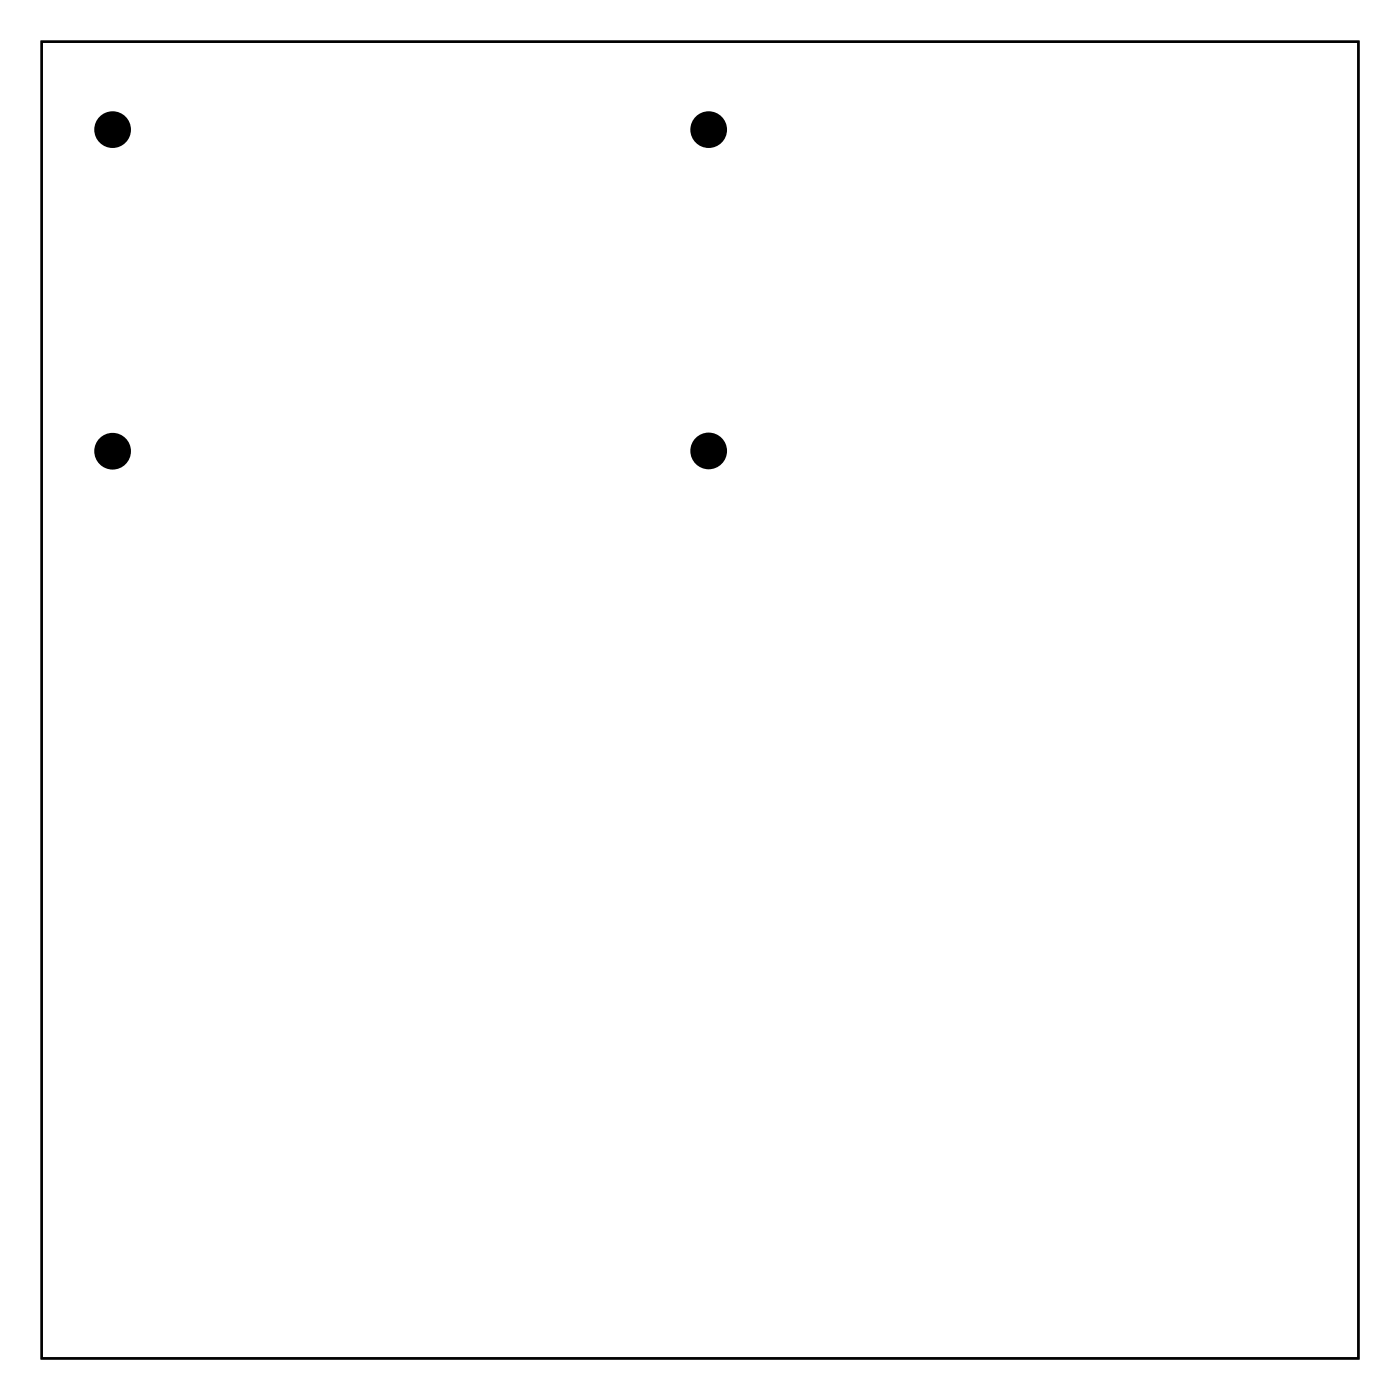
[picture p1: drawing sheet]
<svg xmlns="http://www.w3.org/2000/svg" width="122mm" height="122mm" viewBox="0 0 122 122" stroke-linecap="round" stroke-linejoin="round" font-family="sans-serif">
<path d="M3.6 3.6h114.8v114.8h-114.8z" fill="none" stroke="#000" stroke-width=".2"/>
<path d="M3.6 3.6h114.8v114.8h-114.8zM3.6 3.6v114.8h114.8v-114.8z" fill="#000"/>
<circle cx="105.5" cy="54.2" r=".7" fill="#fff"/>
<circle cx="105.5" cy="54.2" r=".7" fill="none" stroke="#fff" stroke-width=".76" stroke-linecap="butt"/>
<circle cx="115.6" cy="54.2" r=".7" fill="#fff"/>
<circle cx="115.6" cy="54.2" r=".7" fill="none" stroke="#fff" stroke-width=".76" stroke-linecap="butt"/>
<circle cx="105.5" cy="36.4" r=".7" fill="#fff"/>
<circle cx="105.5" cy="36.4" r=".7" fill="none" stroke="#fff" stroke-width=".76" stroke-linecap="butt"/>
<circle cx="115.6" cy="36.4" r=".7" fill="#fff"/>
<circle cx="115.6" cy="36.4" r=".7" fill="none" stroke="#fff" stroke-width=".76" stroke-linecap="butt"/>
<circle cx="105.5" cy="33.9" r=".7" fill="#fff"/>
<circle cx="105.5" cy="33.9" r=".7" fill="none" stroke="#fff" stroke-width=".76" stroke-linecap="butt"/>
<circle cx="115.6" cy="33.9" r=".7" fill="#fff"/>
<circle cx="115.6" cy="33.9" r=".7" fill="none" stroke="#fff" stroke-width=".76" stroke-linecap="butt"/>
<circle cx="105.5" cy="49.1" r=".7" fill="#fff"/>
<circle cx="105.5" cy="49.1" r=".7" fill="none" stroke="#fff" stroke-width=".76" stroke-linecap="butt"/>
<circle cx="115.6" cy="49.1" r=".7" fill="#fff"/>
<circle cx="115.6" cy="49.1" r=".7" fill="none" stroke="#fff" stroke-width=".76" stroke-linecap="butt"/>
<circle cx="108" cy="103.8" r=".75" fill="#fff"/>
<circle cx="108" cy="103.8" r=".75" fill="none" stroke="#fff" stroke-width=".75" stroke-linecap="butt"/>
<path d="M106.3 103.1l.3-.2 .4-.1h2a1 1 0 0 1 1 1 1 1 0 0 1-1 1h-2a1 1 0 0 1-.9-.6 1 1 0 0 1 .2-1.1zM107.5 103.8a.5 .5 0 0 0 1 0 .5 .5 0 0 0-1 0z" fill="#fff"/>
<g fill="none" stroke="#fff" stroke-width=".25">
<path d="M106.3 103.1l.3-.2 .4-.1h2a1 1 0 0 1 1 1 1 1 0 0 1-1 1h-2a1 1 0 0 1-.9-.6 1 1 0 0 1 .2-1.1z"/>
<circle cx="108" cy="103.8" r=".5"/>
</g>
<circle cx="108" cy="110.1" r=".75" fill="#fff"/>
<circle cx="108" cy="110.1" r=".75" fill="none" stroke="#fff" stroke-width=".75" stroke-linecap="butt"/>
<path d="M106.3 109.4l.3-.2 .4-.1h2a1 1 0 0 1 1 1 1 1 0 0 1-1 1h-2a1 1 0 0 1-.9-.6 1 1 0 0 1 .2-1.1zM107.5 110.1a.5 .5 0 0 0 1 0 .5 .5 0 0 0-1 0z" fill="#fff"/>
<g fill="none" stroke="#fff" stroke-width=".25">
<path d="M106.3 109.4l.3-.2 .4-.1h2a1 1 0 0 1 1 1 1 1 0 0 1-1 1h-2a1 1 0 0 1-.9-.6 1 1 0 0 1 .2-1.1z"/>
<circle cx="108" cy="110.1" r=".5"/>
</g>
<circle cx="113" cy="106.8" r=".75" fill="#fff"/>
<circle cx="113" cy="106.8" r=".75" fill="none" stroke="#fff" stroke-width=".75" stroke-linecap="butt"/>
<path d="M112.3 105.1a1 1 0 0 1 1.1-.2 1 1 0 0 1 .6 .9v2a1 1 0 0 1-1 1 1 1 0 0 1-1-1v-2l.1-.4zM112.5 106.8a.5 .5 0 0 0 1 0 .5 .5 0 0 0-1 0z" fill="#fff"/>
<g fill="none" stroke="#fff" stroke-width=".25">
<path d="M112.3 105.1a1 1 0 0 1 1.1-.2 1 1 0 0 1 .6 .9v2a1 1 0 0 1-1 1 1 1 0 0 1-1-1v-2l.1-.4z"/>
<circle cx="113" cy="106.8" r=".5"/>
</g>
<circle cx="113.1" cy="89.8" r=".35" fill="#fff"/>
<circle cx="113.1" cy="89.8" r=".35" fill="none" stroke="#fff" stroke-width=".55"/>
<circle cx="105.5" cy="23.7" r=".35" fill="#fff"/>
<circle cx="105.5" cy="23.7" r=".35" fill="none" stroke="#fff" stroke-width=".55"/>
<circle cx="102.9" cy="64.4" r=".35" fill="#fff"/>
<circle cx="102.9" cy="64.4" r=".35" fill="none" stroke="#fff" stroke-width=".55"/>
<circle cx="90.2" cy="59.3" r=".35" fill="#fff"/>
<circle cx="90.2" cy="59.3" r=".35" fill="none" stroke="#fff" stroke-width=".55"/>
<circle cx="110.5" cy="66.9" r=".35" fill="#fff"/>
<circle cx="110.5" cy="66.9" r=".35" fill="none" stroke="#fff" stroke-width=".55"/>
<circle cx="21.6" cy="28.8" r=".35" fill="#fff"/>
<circle cx="21.6" cy="28.8" r=".35" fill="none" stroke="#fff" stroke-width=".55"/>
<circle cx="90.2" cy="46.6" r=".35" fill="#fff"/>
<circle cx="90.2" cy="46.6" r=".35" fill="none" stroke="#fff" stroke-width=".55"/>
<circle cx="90.2" cy="51.7" r=".35" fill="#fff"/>
<circle cx="90.2" cy="51.7" r=".35" fill="none" stroke="#fff" stroke-width=".55"/>
<circle cx="115.6" cy="5.9" r="1.1" fill="#fff"/>
<circle cx="115.6" cy="5.9" r="1.1" fill="none" stroke="#fff" stroke-width=".25"/>
<circle cx="6.4" cy="5.9" r="1.1" fill="#fff"/>
<circle cx="6.4" cy="5.9" r="1.1" fill="none" stroke="#fff" stroke-width=".25"/>
<circle cx="6.4" cy="115.1" r="1.1" fill="#fff"/>
<circle cx="6.4" cy="115.1" r="1.1" fill="none" stroke="#fff" stroke-width=".25"/>
<circle cx="115.6" cy="115.1" r="1.1" fill="#fff"/>
<circle cx="115.6" cy="115.1" r="1.1" fill="none" stroke="#fff" stroke-width=".25"/>
<circle cx="14" cy="105" r=".7" fill="#fff"/>
<circle cx="14" cy="105" r=".7" fill="none" stroke="#fff" stroke-width=".76" stroke-linecap="butt"/>
<circle cx="7.5" cy="105" r=".7" fill="#fff"/>
<circle cx="7.5" cy="105" r=".7" fill="none" stroke="#fff" stroke-width=".76" stroke-linecap="butt"/>
<circle cx="14" cy="100.5" r=".7" fill="#fff"/>
<circle cx="14" cy="100.5" r=".7" fill="none" stroke="#fff" stroke-width=".76" stroke-linecap="butt"/>
<circle cx="7.5" cy="100.5" r=".7" fill="#fff"/>
<circle cx="7.5" cy="100.5" r=".7" fill="none" stroke="#fff" stroke-width=".76" stroke-linecap="butt"/>
<circle cx="14" cy="94.8" r=".7" fill="#fff"/>
<circle cx="14" cy="94.8" r=".7" fill="none" stroke="#fff" stroke-width=".76" stroke-linecap="butt"/>
<circle cx="7.5" cy="94.8" r=".7" fill="#fff"/>
<circle cx="7.5" cy="94.8" r=".7" fill="none" stroke="#fff" stroke-width=".76" stroke-linecap="butt"/>
<circle cx="14" cy="90.3" r=".7" fill="#fff"/>
<circle cx="14" cy="90.3" r=".7" fill="none" stroke="#fff" stroke-width=".76" stroke-linecap="butt"/>
<circle cx="7.5" cy="90.3" r=".7" fill="#fff"/>
<circle cx="7.5" cy="90.3" r=".7" fill="none" stroke="#fff" stroke-width=".76" stroke-linecap="butt"/>
<circle cx="14" cy="84.7" r=".7" fill="#fff"/>
<circle cx="14" cy="84.7" r=".7" fill="none" stroke="#fff" stroke-width=".76" stroke-linecap="butt"/>
<circle cx="7.5" cy="84.7" r=".7" fill="#fff"/>
<circle cx="7.5" cy="84.7" r=".7" fill="none" stroke="#fff" stroke-width=".76" stroke-linecap="butt"/>
<circle cx="14" cy="80.2" r=".7" fill="#fff"/>
<circle cx="14" cy="80.2" r=".7" fill="none" stroke="#fff" stroke-width=".76" stroke-linecap="butt"/>
<circle cx="7.5" cy="80.2" r=".7" fill="#fff"/>
<circle cx="7.5" cy="80.2" r=".7" fill="none" stroke="#fff" stroke-width=".76" stroke-linecap="butt"/>
<circle cx="14" cy="74.5" r=".7" fill="#fff"/>
<circle cx="14" cy="74.5" r=".7" fill="none" stroke="#fff" stroke-width=".76" stroke-linecap="butt"/>
<circle cx="7.5" cy="74.5" r=".7" fill="#fff"/>
<circle cx="7.5" cy="74.5" r=".7" fill="none" stroke="#fff" stroke-width=".76" stroke-linecap="butt"/>
<circle cx="14" cy="70" r=".7" fill="#fff"/>
<circle cx="14" cy="70" r=".7" fill="none" stroke="#fff" stroke-width=".76" stroke-linecap="butt"/>
<circle cx="7.5" cy="70" r=".7" fill="#fff"/>
<circle cx="7.5" cy="70" r=".7" fill="none" stroke="#fff" stroke-width=".76" stroke-linecap="butt"/>
<circle cx="14" cy="64.4" r=".7" fill="#fff"/>
<circle cx="14" cy="64.4" r=".7" fill="none" stroke="#fff" stroke-width=".76" stroke-linecap="butt"/>
<circle cx="7.5" cy="64.4" r=".7" fill="#fff"/>
<circle cx="7.5" cy="64.4" r=".7" fill="none" stroke="#fff" stroke-width=".76" stroke-linecap="butt"/>
<circle cx="14" cy="59.9" r=".7" fill="#fff"/>
<circle cx="14" cy="59.9" r=".7" fill="none" stroke="#fff" stroke-width=".76" stroke-linecap="butt"/>
<circle cx="7.5" cy="59.9" r=".7" fill="#fff"/>
<circle cx="7.5" cy="59.9" r=".7" fill="none" stroke="#fff" stroke-width=".76" stroke-linecap="butt"/>
<circle cx="14" cy="54.2" r=".7" fill="#fff"/>
<circle cx="14" cy="54.2" r=".7" fill="none" stroke="#fff" stroke-width=".76" stroke-linecap="butt"/>
<circle cx="7.5" cy="54.2" r=".7" fill="#fff"/>
<circle cx="7.5" cy="54.2" r=".7" fill="none" stroke="#fff" stroke-width=".76" stroke-linecap="butt"/>
<circle cx="14" cy="49.7" r=".7" fill="#fff"/>
<circle cx="14" cy="49.7" r=".7" fill="none" stroke="#fff" stroke-width=".76" stroke-linecap="butt"/>
<circle cx="7.5" cy="49.7" r=".7" fill="#fff"/>
<circle cx="7.5" cy="49.7" r=".7" fill="none" stroke="#fff" stroke-width=".76" stroke-linecap="butt"/>
<circle cx="24.2" cy="105" r=".7" fill="#fff"/>
<circle cx="24.2" cy="105" r=".7" fill="none" stroke="#fff" stroke-width=".76" stroke-linecap="butt"/>
<circle cx="17.7" cy="105" r=".7" fill="#fff"/>
<circle cx="17.7" cy="105" r=".7" fill="none" stroke="#fff" stroke-width=".76" stroke-linecap="butt"/>
<circle cx="24.2" cy="100.5" r=".7" fill="#fff"/>
<circle cx="24.2" cy="100.5" r=".7" fill="none" stroke="#fff" stroke-width=".76" stroke-linecap="butt"/>
<circle cx="17.7" cy="100.5" r=".7" fill="#fff"/>
<circle cx="17.7" cy="100.5" r=".7" fill="none" stroke="#fff" stroke-width=".76" stroke-linecap="butt"/>
<circle cx="24.2" cy="94.8" r=".7" fill="#fff"/>
<circle cx="24.2" cy="94.8" r=".7" fill="none" stroke="#fff" stroke-width=".76" stroke-linecap="butt"/>
<circle cx="17.7" cy="94.8" r=".7" fill="#fff"/>
<circle cx="17.7" cy="94.8" r=".7" fill="none" stroke="#fff" stroke-width=".76" stroke-linecap="butt"/>
<circle cx="24.2" cy="90.3" r=".7" fill="#fff"/>
<circle cx="24.2" cy="90.3" r=".7" fill="none" stroke="#fff" stroke-width=".76" stroke-linecap="butt"/>
<circle cx="17.7" cy="90.3" r=".7" fill="#fff"/>
<circle cx="17.7" cy="90.3" r=".7" fill="none" stroke="#fff" stroke-width=".76" stroke-linecap="butt"/>
<circle cx="24.2" cy="84.7" r=".7" fill="#fff"/>
<circle cx="24.2" cy="84.7" r=".7" fill="none" stroke="#fff" stroke-width=".76" stroke-linecap="butt"/>
<circle cx="17.7" cy="84.7" r=".7" fill="#fff"/>
<circle cx="17.7" cy="84.7" r=".7" fill="none" stroke="#fff" stroke-width=".76" stroke-linecap="butt"/>
<circle cx="24.2" cy="80.2" r=".7" fill="#fff"/>
<circle cx="24.2" cy="80.2" r=".7" fill="none" stroke="#fff" stroke-width=".76" stroke-linecap="butt"/>
<circle cx="17.7" cy="80.2" r=".7" fill="#fff"/>
<circle cx="17.7" cy="80.2" r=".7" fill="none" stroke="#fff" stroke-width=".76" stroke-linecap="butt"/>
<circle cx="24.2" cy="74.5" r=".7" fill="#fff"/>
<circle cx="24.2" cy="74.5" r=".7" fill="none" stroke="#fff" stroke-width=".76" stroke-linecap="butt"/>
<circle cx="17.7" cy="74.5" r=".7" fill="#fff"/>
<circle cx="17.7" cy="74.5" r=".7" fill="none" stroke="#fff" stroke-width=".76" stroke-linecap="butt"/>
<circle cx="24.2" cy="70" r=".7" fill="#fff"/>
<circle cx="24.2" cy="70" r=".7" fill="none" stroke="#fff" stroke-width=".76" stroke-linecap="butt"/>
<circle cx="17.7" cy="70" r=".7" fill="#fff"/>
<circle cx="17.7" cy="70" r=".7" fill="none" stroke="#fff" stroke-width=".76" stroke-linecap="butt"/>
<circle cx="24.2" cy="64.4" r=".7" fill="#fff"/>
<circle cx="24.2" cy="64.4" r=".7" fill="none" stroke="#fff" stroke-width=".76" stroke-linecap="butt"/>
<circle cx="17.7" cy="64.4" r=".7" fill="#fff"/>
<circle cx="17.7" cy="64.4" r=".7" fill="none" stroke="#fff" stroke-width=".76" stroke-linecap="butt"/>
<circle cx="24.2" cy="59.9" r=".7" fill="#fff"/>
<circle cx="24.2" cy="59.9" r=".7" fill="none" stroke="#fff" stroke-width=".76" stroke-linecap="butt"/>
<circle cx="17.7" cy="59.9" r=".7" fill="#fff"/>
<circle cx="17.7" cy="59.9" r=".7" fill="none" stroke="#fff" stroke-width=".76" stroke-linecap="butt"/>
<circle cx="24.2" cy="54.2" r=".7" fill="#fff"/>
<circle cx="24.2" cy="54.2" r=".7" fill="none" stroke="#fff" stroke-width=".76" stroke-linecap="butt"/>
<circle cx="17.7" cy="54.2" r=".7" fill="#fff"/>
<circle cx="17.7" cy="54.2" r=".7" fill="none" stroke="#fff" stroke-width=".76" stroke-linecap="butt"/>
<circle cx="24.2" cy="49.7" r=".7" fill="#fff"/>
<circle cx="24.2" cy="49.7" r=".7" fill="none" stroke="#fff" stroke-width=".76" stroke-linecap="butt"/>
<circle cx="17.7" cy="49.7" r=".7" fill="#fff"/>
<circle cx="17.7" cy="49.7" r=".7" fill="none" stroke="#fff" stroke-width=".76" stroke-linecap="butt"/>
<circle cx="34.3" cy="105" r=".7" fill="#fff"/>
<circle cx="34.3" cy="105" r=".7" fill="none" stroke="#fff" stroke-width=".76" stroke-linecap="butt"/>
<circle cx="27.8" cy="105" r=".7" fill="#fff"/>
<circle cx="27.8" cy="105" r=".7" fill="none" stroke="#fff" stroke-width=".76" stroke-linecap="butt"/>
<circle cx="34.3" cy="100.5" r=".7" fill="#fff"/>
<circle cx="34.3" cy="100.5" r=".7" fill="none" stroke="#fff" stroke-width=".76" stroke-linecap="butt"/>
<circle cx="27.8" cy="100.5" r=".7" fill="#fff"/>
<circle cx="27.8" cy="100.5" r=".7" fill="none" stroke="#fff" stroke-width=".76" stroke-linecap="butt"/>
<circle cx="34.3" cy="94.8" r=".7" fill="#fff"/>
<circle cx="34.3" cy="94.8" r=".7" fill="none" stroke="#fff" stroke-width=".76" stroke-linecap="butt"/>
<circle cx="27.8" cy="94.8" r=".7" fill="#fff"/>
<circle cx="27.8" cy="94.8" r=".7" fill="none" stroke="#fff" stroke-width=".76" stroke-linecap="butt"/>
<circle cx="34.3" cy="90.3" r=".7" fill="#fff"/>
<circle cx="34.3" cy="90.3" r=".7" fill="none" stroke="#fff" stroke-width=".76" stroke-linecap="butt"/>
<circle cx="27.8" cy="90.3" r=".7" fill="#fff"/>
<circle cx="27.8" cy="90.3" r=".7" fill="none" stroke="#fff" stroke-width=".76" stroke-linecap="butt"/>
<circle cx="34.3" cy="84.7" r=".7" fill="#fff"/>
<circle cx="34.3" cy="84.7" r=".7" fill="none" stroke="#fff" stroke-width=".76" stroke-linecap="butt"/>
<circle cx="27.8" cy="84.7" r=".7" fill="#fff"/>
<circle cx="27.8" cy="84.7" r=".7" fill="none" stroke="#fff" stroke-width=".76" stroke-linecap="butt"/>
<circle cx="34.3" cy="80.2" r=".7" fill="#fff"/>
<circle cx="34.3" cy="80.2" r=".7" fill="none" stroke="#fff" stroke-width=".76" stroke-linecap="butt"/>
<circle cx="27.8" cy="80.2" r=".7" fill="#fff"/>
<circle cx="27.8" cy="80.2" r=".7" fill="none" stroke="#fff" stroke-width=".76" stroke-linecap="butt"/>
<circle cx="34.3" cy="74.5" r=".7" fill="#fff"/>
<circle cx="34.3" cy="74.5" r=".7" fill="none" stroke="#fff" stroke-width=".76" stroke-linecap="butt"/>
<circle cx="27.8" cy="74.5" r=".7" fill="#fff"/>
<circle cx="27.8" cy="74.5" r=".7" fill="none" stroke="#fff" stroke-width=".76" stroke-linecap="butt"/>
<circle cx="34.3" cy="70" r=".7" fill="#fff"/>
<circle cx="34.3" cy="70" r=".7" fill="none" stroke="#fff" stroke-width=".76" stroke-linecap="butt"/>
<circle cx="27.8" cy="70" r=".7" fill="#fff"/>
<circle cx="27.8" cy="70" r=".7" fill="none" stroke="#fff" stroke-width=".76" stroke-linecap="butt"/>
<circle cx="34.3" cy="64.4" r=".7" fill="#fff"/>
<circle cx="34.3" cy="64.4" r=".7" fill="none" stroke="#fff" stroke-width=".76" stroke-linecap="butt"/>
<circle cx="27.8" cy="64.4" r=".7" fill="#fff"/>
<circle cx="27.8" cy="64.4" r=".7" fill="none" stroke="#fff" stroke-width=".76" stroke-linecap="butt"/>
<circle cx="34.3" cy="59.9" r=".7" fill="#fff"/>
<circle cx="34.3" cy="59.9" r=".7" fill="none" stroke="#fff" stroke-width=".76" stroke-linecap="butt"/>
<circle cx="27.8" cy="59.9" r=".7" fill="#fff"/>
<circle cx="27.8" cy="59.9" r=".7" fill="none" stroke="#fff" stroke-width=".76" stroke-linecap="butt"/>
<circle cx="34.3" cy="54.2" r=".7" fill="#fff"/>
<circle cx="34.3" cy="54.2" r=".7" fill="none" stroke="#fff" stroke-width=".76" stroke-linecap="butt"/>
<circle cx="27.8" cy="54.2" r=".7" fill="#fff"/>
<circle cx="27.8" cy="54.2" r=".7" fill="none" stroke="#fff" stroke-width=".76" stroke-linecap="butt"/>
<circle cx="34.3" cy="49.7" r=".7" fill="#fff"/>
<circle cx="34.3" cy="49.7" r=".7" fill="none" stroke="#fff" stroke-width=".76" stroke-linecap="butt"/>
<circle cx="27.8" cy="49.7" r=".7" fill="#fff"/>
<circle cx="27.8" cy="49.7" r=".7" fill="none" stroke="#fff" stroke-width=".76" stroke-linecap="butt"/>
<circle cx="44.5" cy="105" r=".7" fill="#fff"/>
<circle cx="44.5" cy="105" r=".7" fill="none" stroke="#fff" stroke-width=".76" stroke-linecap="butt"/>
<circle cx="38" cy="105" r=".7" fill="#fff"/>
<circle cx="38" cy="105" r=".7" fill="none" stroke="#fff" stroke-width=".76" stroke-linecap="butt"/>
<circle cx="44.5" cy="100.5" r=".7" fill="#fff"/>
<circle cx="44.5" cy="100.5" r=".7" fill="none" stroke="#fff" stroke-width=".76" stroke-linecap="butt"/>
<circle cx="38" cy="100.5" r=".7" fill="#fff"/>
<circle cx="38" cy="100.5" r=".7" fill="none" stroke="#fff" stroke-width=".76" stroke-linecap="butt"/>
<circle cx="44.5" cy="94.8" r=".7" fill="#fff"/>
<circle cx="44.5" cy="94.8" r=".7" fill="none" stroke="#fff" stroke-width=".76" stroke-linecap="butt"/>
<circle cx="38" cy="94.8" r=".7" fill="#fff"/>
<circle cx="38" cy="94.8" r=".7" fill="none" stroke="#fff" stroke-width=".76" stroke-linecap="butt"/>
<circle cx="44.5" cy="90.3" r=".7" fill="#fff"/>
<circle cx="44.5" cy="90.3" r=".7" fill="none" stroke="#fff" stroke-width=".76" stroke-linecap="butt"/>
<circle cx="38" cy="90.3" r=".7" fill="#fff"/>
<circle cx="38" cy="90.3" r=".7" fill="none" stroke="#fff" stroke-width=".76" stroke-linecap="butt"/>
<circle cx="44.5" cy="84.7" r=".7" fill="#fff"/>
<circle cx="44.5" cy="84.7" r=".7" fill="none" stroke="#fff" stroke-width=".76" stroke-linecap="butt"/>
<circle cx="38" cy="84.7" r=".7" fill="#fff"/>
<circle cx="38" cy="84.7" r=".7" fill="none" stroke="#fff" stroke-width=".76" stroke-linecap="butt"/>
<circle cx="44.5" cy="80.2" r=".7" fill="#fff"/>
<circle cx="44.5" cy="80.2" r=".7" fill="none" stroke="#fff" stroke-width=".76" stroke-linecap="butt"/>
<circle cx="38" cy="80.2" r=".7" fill="#fff"/>
<circle cx="38" cy="80.2" r=".7" fill="none" stroke="#fff" stroke-width=".76" stroke-linecap="butt"/>
<circle cx="44.5" cy="74.5" r=".7" fill="#fff"/>
<circle cx="44.5" cy="74.5" r=".7" fill="none" stroke="#fff" stroke-width=".76" stroke-linecap="butt"/>
<circle cx="38" cy="74.5" r=".7" fill="#fff"/>
<circle cx="38" cy="74.5" r=".7" fill="none" stroke="#fff" stroke-width=".76" stroke-linecap="butt"/>
<circle cx="44.5" cy="70" r=".7" fill="#fff"/>
<circle cx="44.5" cy="70" r=".7" fill="none" stroke="#fff" stroke-width=".76" stroke-linecap="butt"/>
<circle cx="38" cy="70" r=".7" fill="#fff"/>
<circle cx="38" cy="70" r=".7" fill="none" stroke="#fff" stroke-width=".76" stroke-linecap="butt"/>
<circle cx="44.5" cy="64.4" r=".7" fill="#fff"/>
<circle cx="44.5" cy="64.4" r=".7" fill="none" stroke="#fff" stroke-width=".76" stroke-linecap="butt"/>
<circle cx="38" cy="64.4" r=".7" fill="#fff"/>
<circle cx="38" cy="64.4" r=".7" fill="none" stroke="#fff" stroke-width=".76" stroke-linecap="butt"/>
<circle cx="44.5" cy="59.9" r=".7" fill="#fff"/>
<circle cx="44.5" cy="59.9" r=".7" fill="none" stroke="#fff" stroke-width=".76" stroke-linecap="butt"/>
<circle cx="38" cy="59.9" r=".7" fill="#fff"/>
<circle cx="38" cy="59.9" r=".7" fill="none" stroke="#fff" stroke-width=".76" stroke-linecap="butt"/>
<circle cx="44.5" cy="54.2" r=".7" fill="#fff"/>
<circle cx="44.5" cy="54.2" r=".7" fill="none" stroke="#fff" stroke-width=".76" stroke-linecap="butt"/>
<circle cx="38" cy="54.2" r=".7" fill="#fff"/>
<circle cx="38" cy="54.2" r=".7" fill="none" stroke="#fff" stroke-width=".76" stroke-linecap="butt"/>
<circle cx="44.5" cy="49.7" r=".7" fill="#fff"/>
<circle cx="44.5" cy="49.7" r=".7" fill="none" stroke="#fff" stroke-width=".76" stroke-linecap="butt"/>
<circle cx="38" cy="49.7" r=".7" fill="#fff"/>
<circle cx="38" cy="49.7" r=".7" fill="none" stroke="#fff" stroke-width=".76" stroke-linecap="butt"/>
<circle cx="54.7" cy="105" r=".7" fill="#fff"/>
<circle cx="54.7" cy="105" r=".7" fill="none" stroke="#fff" stroke-width=".76" stroke-linecap="butt"/>
<circle cx="48.2" cy="105" r=".7" fill="#fff"/>
<circle cx="48.2" cy="105" r=".7" fill="none" stroke="#fff" stroke-width=".76" stroke-linecap="butt"/>
<circle cx="54.7" cy="100.5" r=".7" fill="#fff"/>
<circle cx="54.7" cy="100.5" r=".7" fill="none" stroke="#fff" stroke-width=".76" stroke-linecap="butt"/>
<circle cx="48.2" cy="100.5" r=".7" fill="#fff"/>
<circle cx="48.2" cy="100.5" r=".7" fill="none" stroke="#fff" stroke-width=".76" stroke-linecap="butt"/>
<circle cx="54.7" cy="94.8" r=".7" fill="#fff"/>
<circle cx="54.7" cy="94.8" r=".7" fill="none" stroke="#fff" stroke-width=".76" stroke-linecap="butt"/>
<circle cx="48.2" cy="94.8" r=".7" fill="#fff"/>
<circle cx="48.2" cy="94.8" r=".7" fill="none" stroke="#fff" stroke-width=".76" stroke-linecap="butt"/>
<circle cx="54.7" cy="90.3" r=".7" fill="#fff"/>
<circle cx="54.7" cy="90.3" r=".7" fill="none" stroke="#fff" stroke-width=".76" stroke-linecap="butt"/>
<circle cx="48.2" cy="90.3" r=".7" fill="#fff"/>
<circle cx="48.2" cy="90.3" r=".7" fill="none" stroke="#fff" stroke-width=".76" stroke-linecap="butt"/>
<circle cx="54.7" cy="84.7" r=".7" fill="#fff"/>
<circle cx="54.7" cy="84.7" r=".7" fill="none" stroke="#fff" stroke-width=".76" stroke-linecap="butt"/>
<circle cx="48.2" cy="84.7" r=".7" fill="#fff"/>
<circle cx="48.2" cy="84.7" r=".7" fill="none" stroke="#fff" stroke-width=".76" stroke-linecap="butt"/>
<circle cx="54.7" cy="80.2" r=".7" fill="#fff"/>
<circle cx="54.7" cy="80.2" r=".7" fill="none" stroke="#fff" stroke-width=".76" stroke-linecap="butt"/>
<circle cx="48.2" cy="80.2" r=".7" fill="#fff"/>
<circle cx="48.2" cy="80.2" r=".7" fill="none" stroke="#fff" stroke-width=".76" stroke-linecap="butt"/>
<circle cx="54.7" cy="74.5" r=".7" fill="#fff"/>
<circle cx="54.7" cy="74.5" r=".7" fill="none" stroke="#fff" stroke-width=".76" stroke-linecap="butt"/>
<circle cx="48.2" cy="74.5" r=".7" fill="#fff"/>
<circle cx="48.2" cy="74.5" r=".7" fill="none" stroke="#fff" stroke-width=".76" stroke-linecap="butt"/>
<circle cx="54.7" cy="70" r=".7" fill="#fff"/>
<circle cx="54.7" cy="70" r=".7" fill="none" stroke="#fff" stroke-width=".76" stroke-linecap="butt"/>
<circle cx="48.2" cy="70" r=".7" fill="#fff"/>
<circle cx="48.2" cy="70" r=".7" fill="none" stroke="#fff" stroke-width=".76" stroke-linecap="butt"/>
<circle cx="54.7" cy="64.4" r=".7" fill="#fff"/>
<circle cx="54.7" cy="64.4" r=".7" fill="none" stroke="#fff" stroke-width=".76" stroke-linecap="butt"/>
<circle cx="48.2" cy="64.4" r=".7" fill="#fff"/>
<circle cx="48.2" cy="64.4" r=".7" fill="none" stroke="#fff" stroke-width=".76" stroke-linecap="butt"/>
<circle cx="54.7" cy="59.9" r=".7" fill="#fff"/>
<circle cx="54.7" cy="59.9" r=".7" fill="none" stroke="#fff" stroke-width=".76" stroke-linecap="butt"/>
<circle cx="48.2" cy="59.9" r=".7" fill="#fff"/>
<circle cx="48.2" cy="59.9" r=".7" fill="none" stroke="#fff" stroke-width=".76" stroke-linecap="butt"/>
<circle cx="54.7" cy="54.2" r=".7" fill="#fff"/>
<circle cx="54.7" cy="54.2" r=".7" fill="none" stroke="#fff" stroke-width=".76" stroke-linecap="butt"/>
<circle cx="48.2" cy="54.2" r=".7" fill="#fff"/>
<circle cx="48.2" cy="54.2" r=".7" fill="none" stroke="#fff" stroke-width=".76" stroke-linecap="butt"/>
<circle cx="54.7" cy="49.7" r=".7" fill="#fff"/>
<circle cx="54.7" cy="49.7" r=".7" fill="none" stroke="#fff" stroke-width=".76" stroke-linecap="butt"/>
<circle cx="48.2" cy="49.7" r=".7" fill="#fff"/>
<circle cx="48.2" cy="49.7" r=".7" fill="none" stroke="#fff" stroke-width=".76" stroke-linecap="butt"/>
<circle cx="64.8" cy="105" r=".7" fill="#fff"/>
<circle cx="64.8" cy="105" r=".7" fill="none" stroke="#fff" stroke-width=".76" stroke-linecap="butt"/>
<circle cx="58.3" cy="105" r=".7" fill="#fff"/>
<circle cx="58.3" cy="105" r=".7" fill="none" stroke="#fff" stroke-width=".76" stroke-linecap="butt"/>
<circle cx="64.8" cy="100.5" r=".7" fill="#fff"/>
<circle cx="64.8" cy="100.5" r=".7" fill="none" stroke="#fff" stroke-width=".76" stroke-linecap="butt"/>
<circle cx="58.3" cy="100.5" r=".7" fill="#fff"/>
<circle cx="58.3" cy="100.5" r=".7" fill="none" stroke="#fff" stroke-width=".76" stroke-linecap="butt"/>
<circle cx="64.8" cy="94.8" r=".7" fill="#fff"/>
<circle cx="64.8" cy="94.8" r=".7" fill="none" stroke="#fff" stroke-width=".76" stroke-linecap="butt"/>
<circle cx="58.3" cy="94.8" r=".7" fill="#fff"/>
<circle cx="58.3" cy="94.8" r=".7" fill="none" stroke="#fff" stroke-width=".76" stroke-linecap="butt"/>
<circle cx="64.8" cy="90.3" r=".7" fill="#fff"/>
<circle cx="64.8" cy="90.3" r=".7" fill="none" stroke="#fff" stroke-width=".76" stroke-linecap="butt"/>
<circle cx="58.3" cy="90.3" r=".7" fill="#fff"/>
<circle cx="58.3" cy="90.3" r=".7" fill="none" stroke="#fff" stroke-width=".76" stroke-linecap="butt"/>
<circle cx="64.8" cy="84.7" r=".7" fill="#fff"/>
<circle cx="64.8" cy="84.7" r=".7" fill="none" stroke="#fff" stroke-width=".76" stroke-linecap="butt"/>
<circle cx="58.3" cy="84.7" r=".7" fill="#fff"/>
<circle cx="58.3" cy="84.7" r=".7" fill="none" stroke="#fff" stroke-width=".76" stroke-linecap="butt"/>
<circle cx="64.8" cy="80.2" r=".7" fill="#fff"/>
<circle cx="64.8" cy="80.2" r=".7" fill="none" stroke="#fff" stroke-width=".76" stroke-linecap="butt"/>
<circle cx="58.3" cy="80.2" r=".7" fill="#fff"/>
<circle cx="58.3" cy="80.2" r=".7" fill="none" stroke="#fff" stroke-width=".76" stroke-linecap="butt"/>
<circle cx="64.8" cy="74.5" r=".7" fill="#fff"/>
<circle cx="64.8" cy="74.5" r=".7" fill="none" stroke="#fff" stroke-width=".76" stroke-linecap="butt"/>
<circle cx="58.3" cy="74.5" r=".7" fill="#fff"/>
<circle cx="58.3" cy="74.5" r=".7" fill="none" stroke="#fff" stroke-width=".76" stroke-linecap="butt"/>
<circle cx="64.8" cy="70" r=".7" fill="#fff"/>
<circle cx="64.8" cy="70" r=".7" fill="none" stroke="#fff" stroke-width=".76" stroke-linecap="butt"/>
<circle cx="58.3" cy="70" r=".7" fill="#fff"/>
<circle cx="58.3" cy="70" r=".7" fill="none" stroke="#fff" stroke-width=".76" stroke-linecap="butt"/>
<circle cx="64.8" cy="64.4" r=".7" fill="#fff"/>
<circle cx="64.8" cy="64.4" r=".7" fill="none" stroke="#fff" stroke-width=".76" stroke-linecap="butt"/>
<circle cx="58.3" cy="64.4" r=".7" fill="#fff"/>
<circle cx="58.3" cy="64.4" r=".7" fill="none" stroke="#fff" stroke-width=".76" stroke-linecap="butt"/>
<circle cx="64.8" cy="59.9" r=".7" fill="#fff"/>
<circle cx="64.8" cy="59.9" r=".7" fill="none" stroke="#fff" stroke-width=".76" stroke-linecap="butt"/>
<circle cx="58.3" cy="59.9" r=".7" fill="#fff"/>
<circle cx="58.3" cy="59.9" r=".7" fill="none" stroke="#fff" stroke-width=".76" stroke-linecap="butt"/>
<circle cx="64.8" cy="54.2" r=".7" fill="#fff"/>
<circle cx="64.8" cy="54.2" r=".7" fill="none" stroke="#fff" stroke-width=".76" stroke-linecap="butt"/>
<circle cx="58.3" cy="54.2" r=".7" fill="#fff"/>
<circle cx="58.3" cy="54.2" r=".7" fill="none" stroke="#fff" stroke-width=".76" stroke-linecap="butt"/>
<circle cx="64.8" cy="49.7" r=".7" fill="#fff"/>
<circle cx="64.8" cy="49.7" r=".7" fill="none" stroke="#fff" stroke-width=".76" stroke-linecap="butt"/>
<circle cx="58.3" cy="49.7" r=".7" fill="#fff"/>
<circle cx="58.3" cy="49.7" r=".7" fill="none" stroke="#fff" stroke-width=".76" stroke-linecap="butt"/>
<circle cx="93.9" cy="16.8" r=".74" fill="#fff"/>
<circle cx="93.9" cy="16.8" r=".74" fill="none" stroke="#fff" stroke-width=".25"/>
<circle cx="89.1" cy="16.8" r=".74" fill="#fff"/>
<circle cx="89.1" cy="16.8" r=".74" fill="none" stroke="#fff" stroke-width=".25"/>
<circle cx="88.8" cy="13.7" r=".89" fill="#fff"/>
<circle cx="88.8" cy="13.7" r=".89" fill="none" stroke="#fff" stroke-width=".25"/>
<circle cx="94.2" cy="13.7" r=".89" fill="#fff"/>
<circle cx="94.2" cy="13.7" r=".89" fill="none" stroke="#fff" stroke-width=".25"/>
<path d="M80 12.6h3.6v2h-3.6z" fill="#fff"/>
<path d="M80 12.6h3.6v2h-3.6z" fill="none" stroke="#fff" stroke-width=".25"/>
<path d="M80 15.1h3.6v2h-3.6z" fill="#fff"/>
<path d="M80 15.1h3.6v2h-3.6z" fill="none" stroke="#fff" stroke-width=".25"/>
<path d="M80 17.7h3.6v1.9h-3.6z" fill="#fff"/>
<path d="M80 17.7h3.6v1.9h-3.6z" fill="none" stroke="#fff" stroke-width=".25"/>
<path d="M80 20.2h3.6v2h-3.6z" fill="#fff"/>
<path d="M80 20.2h3.6v2h-3.6z" fill="none" stroke="#fff" stroke-width=".25"/>
<path d="M80 22.7h3.6v2h-3.6z" fill="#fff"/>
<path d="M80 22.7h3.6v2h-3.6z" fill="none" stroke="#fff" stroke-width=".25"/>
<path d="M80 25.3h3.6v2h-3.6z" fill="#fff"/>
<path d="M80 25.3h3.6v2h-3.6z" fill="none" stroke="#fff" stroke-width=".25"/>
<path d="M80 27.8h3.6v2h-3.6z" fill="#fff"/>
<path d="M80 27.8h3.6v2h-3.6z" fill="none" stroke="#fff" stroke-width=".25"/>
<path d="M80 30.4h3.6v1.9h-3.6z" fill="#fff"/>
<path d="M80 30.4h3.6v1.9h-3.6z" fill="none" stroke="#fff" stroke-width=".25"/>
<path d="M80 32.9h3.6v2h-3.6z" fill="#fff"/>
<path d="M80 32.9h3.6v2h-3.6z" fill="none" stroke="#fff" stroke-width=".25"/>
<path d="M80 35.4h3.6v2h-3.6z" fill="#fff"/>
<path d="M80 35.4h3.6v2h-3.6z" fill="none" stroke="#fff" stroke-width=".25"/>
<path d="M80 38h3.6v2h-3.6z" fill="#fff"/>
<path d="M80 38h3.6v2h-3.6z" fill="none" stroke="#fff" stroke-width=".25"/>
<path d="M80 40.5h3.6v2h-3.6z" fill="#fff"/>
<path d="M80 40.5h3.6v2h-3.6z" fill="none" stroke="#fff" stroke-width=".25"/>
<path d="M80 43.1h3.6v1.9h-3.6z" fill="#fff"/>
<path d="M80 43.1h3.6v1.9h-3.6z" fill="none" stroke="#fff" stroke-width=".25"/>
<path d="M80 45.6h3.6v2h-3.6z" fill="#fff"/>
<path d="M80 45.6h3.6v2h-3.6z" fill="none" stroke="#fff" stroke-width=".25"/>
<path d="M80 48.1h3.6v2h-3.6z" fill="#fff"/>
<path d="M80 48.1h3.6v2h-3.6z" fill="none" stroke="#fff" stroke-width=".25"/>
<path d="M80 50.7h3.6v2h-3.6z" fill="#fff"/>
<path d="M80 50.7h3.6v2h-3.6z" fill="none" stroke="#fff" stroke-width=".25"/>
<path d="M80 53.2h3.6v2h-3.6z" fill="#fff"/>
<path d="M80 53.2h3.6v2h-3.6z" fill="none" stroke="#fff" stroke-width=".25"/>
<path d="M80 55.8h3.6v1.9h-3.6z" fill="#fff"/>
<path d="M80 55.8h3.6v1.9h-3.6z" fill="none" stroke="#fff" stroke-width=".25"/>
<path d="M80 58.3h3.6v2h-3.6z" fill="#fff"/>
<path d="M80 58.3h3.6v2h-3.6z" fill="none" stroke="#fff" stroke-width=".25"/>
<path d="M80 60.8h3.6v2h-3.6z" fill="#fff"/>
<path d="M80 60.8h3.6v2h-3.6z" fill="none" stroke="#fff" stroke-width=".25"/>
<path d="M99.4 60.8h3.6v2h-3.6z" fill="#fff"/>
<path d="M99.4 60.8h3.6v2h-3.6z" fill="none" stroke="#fff" stroke-width=".25"/>
<path d="M99.4 58.3h3.6v2h-3.6z" fill="#fff"/>
<path d="M99.4 58.3h3.6v2h-3.6z" fill="none" stroke="#fff" stroke-width=".25"/>
<path d="M99.4 55.8h3.6v1.9h-3.6z" fill="#fff"/>
<path d="M99.4 55.8h3.6v1.9h-3.6z" fill="none" stroke="#fff" stroke-width=".25"/>
<path d="M99.4 53.2h3.6v2h-3.6z" fill="#fff"/>
<path d="M99.4 53.2h3.6v2h-3.6z" fill="none" stroke="#fff" stroke-width=".25"/>
<path d="M99.4 50.7h3.6v2h-3.6z" fill="#fff"/>
<path d="M99.4 50.7h3.6v2h-3.6z" fill="none" stroke="#fff" stroke-width=".25"/>
<path d="M99.4 48.1h3.6v2h-3.6z" fill="#fff"/>
<path d="M99.4 48.1h3.6v2h-3.6z" fill="none" stroke="#fff" stroke-width=".25"/>
<path d="M99.4 45.6h3.6v2h-3.6z" fill="#fff"/>
<path d="M99.4 45.6h3.6v2h-3.6z" fill="none" stroke="#fff" stroke-width=".25"/>
<path d="M99.4 43.1h3.6v1.9h-3.6z" fill="#fff"/>
<path d="M99.4 43.1h3.6v1.9h-3.6z" fill="none" stroke="#fff" stroke-width=".25"/>
<path d="M99.4 40.5h3.6v2h-3.6z" fill="#fff"/>
<path d="M99.4 40.5h3.6v2h-3.6z" fill="none" stroke="#fff" stroke-width=".25"/>
<path d="M99.4 38h3.6v2h-3.6z" fill="#fff"/>
<path d="M99.4 38h3.6v2h-3.6z" fill="none" stroke="#fff" stroke-width=".25"/>
<path d="M99.4 35.4h3.6v2h-3.6z" fill="#fff"/>
<path d="M99.4 35.4h3.6v2h-3.6z" fill="none" stroke="#fff" stroke-width=".25"/>
<path d="M99.4 32.9h3.6v2h-3.6z" fill="#fff"/>
<path d="M99.4 32.9h3.6v2h-3.6z" fill="none" stroke="#fff" stroke-width=".25"/>
<path d="M99.4 30.4h3.6v1.9h-3.6z" fill="#fff"/>
<path d="M99.4 30.4h3.6v1.9h-3.6z" fill="none" stroke="#fff" stroke-width=".25"/>
<path d="M99.4 27.8h3.6v2h-3.6z" fill="#fff"/>
<path d="M99.4 27.8h3.6v2h-3.6z" fill="none" stroke="#fff" stroke-width=".25"/>
<path d="M99.4 25.3h3.6v2h-3.6z" fill="#fff"/>
<path d="M99.4 25.3h3.6v2h-3.6z" fill="none" stroke="#fff" stroke-width=".25"/>
<path d="M99.4 22.7h3.6v2h-3.6z" fill="#fff"/>
<path d="M99.4 22.7h3.6v2h-3.6z" fill="none" stroke="#fff" stroke-width=".25"/>
<path d="M99.4 20.2h3.6v2h-3.6z" fill="#fff"/>
<path d="M99.4 20.2h3.6v2h-3.6z" fill="none" stroke="#fff" stroke-width=".25"/>
<path d="M99.4 17.7h3.6v1.9h-3.6z" fill="#fff"/>
<path d="M99.4 17.7h3.6v1.9h-3.6z" fill="none" stroke="#fff" stroke-width=".25"/>
<path d="M99.4 15.1h3.6v2h-3.6z" fill="#fff"/>
<path d="M99.4 15.1h3.6v2h-3.6z" fill="none" stroke="#fff" stroke-width=".25"/>
<path d="M99.4 12.6h3.6v2h-3.6z" fill="#fff"/>
<path d="M99.4 12.6h3.6v2h-3.6z" fill="none" stroke="#fff" stroke-width=".25"/>
<path d="M88 60.6h1.9v3.7h-1.9z" fill="#fff"/>
<path d="M88 60.6h1.9v3.7h-1.9z" fill="none" stroke="#fff" stroke-width=".25"/>
<path d="M90.5 60.6h2v3.7h-2z" fill="#fff"/>
<path d="M90.5 60.6h2v3.7h-2z" fill="none" stroke="#fff" stroke-width=".25"/>
<path d="M93 60.6h2v3.7h-2z" fill="#fff"/>
<path d="M93 60.6h2v3.7h-2z" fill="none" stroke="#fff" stroke-width=".25"/>
<circle cx="82.6" cy="13.6" r=".74" fill="#fff"/>
<circle cx="82.6" cy="13.6" r=".74" fill="none" stroke="#fff" stroke-width=".76" stroke-linecap="butt"/>
<circle cx="82.6" cy="16.1" r=".74" fill="#fff"/>
<circle cx="82.6" cy="16.1" r=".74" fill="none" stroke="#fff" stroke-width=".76" stroke-linecap="butt"/>
<circle cx="82.6" cy="18.6" r=".74" fill="#fff"/>
<circle cx="82.6" cy="18.6" r=".74" fill="none" stroke="#fff" stroke-width=".76" stroke-linecap="butt"/>
<circle cx="82.6" cy="21.2" r=".74" fill="#fff"/>
<circle cx="82.6" cy="21.2" r=".74" fill="none" stroke="#fff" stroke-width=".76" stroke-linecap="butt"/>
<circle cx="82.6" cy="23.7" r=".74" fill="#fff"/>
<circle cx="82.6" cy="23.7" r=".74" fill="none" stroke="#fff" stroke-width=".76" stroke-linecap="butt"/>
<circle cx="82.6" cy="26.3" r=".74" fill="#fff"/>
<circle cx="82.6" cy="26.3" r=".74" fill="none" stroke="#fff" stroke-width=".76" stroke-linecap="butt"/>
<circle cx="82.6" cy="28.8" r=".74" fill="#fff"/>
<circle cx="82.6" cy="28.8" r=".74" fill="none" stroke="#fff" stroke-width=".76" stroke-linecap="butt"/>
<circle cx="82.6" cy="31.3" r=".74" fill="#fff"/>
<circle cx="82.6" cy="31.3" r=".74" fill="none" stroke="#fff" stroke-width=".76" stroke-linecap="butt"/>
<circle cx="82.6" cy="33.9" r=".74" fill="#fff"/>
<circle cx="82.6" cy="33.9" r=".74" fill="none" stroke="#fff" stroke-width=".76" stroke-linecap="butt"/>
<circle cx="82.6" cy="36.4" r=".74" fill="#fff"/>
<circle cx="82.6" cy="36.4" r=".74" fill="none" stroke="#fff" stroke-width=".76" stroke-linecap="butt"/>
<circle cx="82.6" cy="39" r=".74" fill="#fff"/>
<circle cx="82.6" cy="39" r=".74" fill="none" stroke="#fff" stroke-width=".76" stroke-linecap="butt"/>
<circle cx="82.6" cy="41.5" r=".74" fill="#fff"/>
<circle cx="82.6" cy="41.5" r=".74" fill="none" stroke="#fff" stroke-width=".76" stroke-linecap="butt"/>
<circle cx="82.6" cy="44" r=".74" fill="#fff"/>
<circle cx="82.6" cy="44" r=".74" fill="none" stroke="#fff" stroke-width=".76" stroke-linecap="butt"/>
<circle cx="82.6" cy="46.6" r=".74" fill="#fff"/>
<circle cx="82.6" cy="46.6" r=".74" fill="none" stroke="#fff" stroke-width=".76" stroke-linecap="butt"/>
<circle cx="82.6" cy="49.1" r=".74" fill="#fff"/>
<circle cx="82.6" cy="49.1" r=".74" fill="none" stroke="#fff" stroke-width=".76" stroke-linecap="butt"/>
<circle cx="82.6" cy="51.7" r=".74" fill="#fff"/>
<circle cx="82.6" cy="51.7" r=".74" fill="none" stroke="#fff" stroke-width=".76" stroke-linecap="butt"/>
<circle cx="82.6" cy="54.2" r=".74" fill="#fff"/>
<circle cx="82.6" cy="54.2" r=".74" fill="none" stroke="#fff" stroke-width=".76" stroke-linecap="butt"/>
<circle cx="82.6" cy="56.7" r=".74" fill="#fff"/>
<circle cx="82.6" cy="56.7" r=".74" fill="none" stroke="#fff" stroke-width=".76" stroke-linecap="butt"/>
<circle cx="82.6" cy="59.3" r=".74" fill="#fff"/>
<circle cx="82.6" cy="59.3" r=".74" fill="none" stroke="#fff" stroke-width=".76" stroke-linecap="butt"/>
<circle cx="82.6" cy="61.8" r=".74" fill="#fff"/>
<circle cx="82.6" cy="61.8" r=".74" fill="none" stroke="#fff" stroke-width=".76" stroke-linecap="butt"/>
<circle cx="100.4" cy="61.8" r=".74" fill="#fff"/>
<circle cx="100.4" cy="61.8" r=".74" fill="none" stroke="#fff" stroke-width=".76" stroke-linecap="butt"/>
<circle cx="100.4" cy="59.3" r=".74" fill="#fff"/>
<circle cx="100.4" cy="59.3" r=".74" fill="none" stroke="#fff" stroke-width=".76" stroke-linecap="butt"/>
<circle cx="100.4" cy="56.7" r=".74" fill="#fff"/>
<circle cx="100.4" cy="56.7" r=".74" fill="none" stroke="#fff" stroke-width=".76" stroke-linecap="butt"/>
<circle cx="100.4" cy="54.2" r=".74" fill="#fff"/>
<circle cx="100.4" cy="54.2" r=".74" fill="none" stroke="#fff" stroke-width=".76" stroke-linecap="butt"/>
<circle cx="100.4" cy="51.7" r=".74" fill="#fff"/>
<circle cx="100.4" cy="51.7" r=".74" fill="none" stroke="#fff" stroke-width=".76" stroke-linecap="butt"/>
<circle cx="100.4" cy="49.1" r=".74" fill="#fff"/>
<circle cx="100.4" cy="49.1" r=".74" fill="none" stroke="#fff" stroke-width=".76" stroke-linecap="butt"/>
<circle cx="100.4" cy="46.6" r=".74" fill="#fff"/>
<circle cx="100.4" cy="46.6" r=".74" fill="none" stroke="#fff" stroke-width=".76" stroke-linecap="butt"/>
<circle cx="100.4" cy="44" r=".74" fill="#fff"/>
<circle cx="100.4" cy="44" r=".74" fill="none" stroke="#fff" stroke-width=".76" stroke-linecap="butt"/>
<circle cx="100.4" cy="41.5" r=".74" fill="#fff"/>
<circle cx="100.4" cy="41.5" r=".74" fill="none" stroke="#fff" stroke-width=".76" stroke-linecap="butt"/>
<circle cx="100.4" cy="39" r=".74" fill="#fff"/>
<circle cx="100.4" cy="39" r=".74" fill="none" stroke="#fff" stroke-width=".76" stroke-linecap="butt"/>
<circle cx="100.4" cy="36.4" r=".74" fill="#fff"/>
<circle cx="100.4" cy="36.4" r=".74" fill="none" stroke="#fff" stroke-width=".76" stroke-linecap="butt"/>
<circle cx="100.4" cy="33.9" r=".74" fill="#fff"/>
<circle cx="100.4" cy="33.9" r=".74" fill="none" stroke="#fff" stroke-width=".76" stroke-linecap="butt"/>
<circle cx="100.4" cy="31.3" r=".74" fill="#fff"/>
<circle cx="100.4" cy="31.3" r=".74" fill="none" stroke="#fff" stroke-width=".76" stroke-linecap="butt"/>
<circle cx="100.4" cy="28.8" r=".74" fill="#fff"/>
<circle cx="100.4" cy="28.8" r=".74" fill="none" stroke="#fff" stroke-width=".76" stroke-linecap="butt"/>
<circle cx="100.4" cy="26.3" r=".74" fill="#fff"/>
<circle cx="100.4" cy="26.3" r=".74" fill="none" stroke="#fff" stroke-width=".76" stroke-linecap="butt"/>
<circle cx="100.4" cy="23.7" r=".74" fill="#fff"/>
<circle cx="100.4" cy="23.7" r=".74" fill="none" stroke="#fff" stroke-width=".76" stroke-linecap="butt"/>
<circle cx="100.4" cy="21.2" r=".74" fill="#fff"/>
<circle cx="100.4" cy="21.2" r=".74" fill="none" stroke="#fff" stroke-width=".76" stroke-linecap="butt"/>
<circle cx="100.4" cy="18.6" r=".74" fill="#fff"/>
<circle cx="100.4" cy="18.6" r=".74" fill="none" stroke="#fff" stroke-width=".76" stroke-linecap="butt"/>
<circle cx="100.4" cy="16.1" r=".74" fill="#fff"/>
<circle cx="100.4" cy="16.1" r=".74" fill="none" stroke="#fff" stroke-width=".76" stroke-linecap="butt"/>
<circle cx="100.4" cy="13.6" r=".74" fill="#fff"/>
<circle cx="100.4" cy="13.6" r=".74" fill="none" stroke="#fff" stroke-width=".76" stroke-linecap="butt"/>
<circle cx="88.9" cy="61.8" r=".74" fill="#fff"/>
<circle cx="88.9" cy="61.8" r=".74" fill="none" stroke="#fff" stroke-width=".76" stroke-linecap="butt"/>
<circle cx="91.5" cy="61.8" r=".74" fill="#fff"/>
<circle cx="91.5" cy="61.8" r=".74" fill="none" stroke="#fff" stroke-width=".76" stroke-linecap="butt"/>
<circle cx="94" cy="61.8" r=".74" fill="#fff"/>
<circle cx="94" cy="61.8" r=".74" fill="none" stroke="#fff" stroke-width=".76" stroke-linecap="butt"/>
<circle cx="77.5" cy="82.1" r=".53" fill="#fff"/>
<circle cx="77.5" cy="82.1" r=".53" fill="none" stroke="#fff" stroke-width=".51"/>
<path d="M77.1 81a.66 .66 0 0 1 .7-.1 .66 .66 0 0 1 .4 .6v1.3a.66 .66 0 0 1-.7 .7 .66 .66 0 0 1-.6-.7v-1.3zM77.1 82.1a.41 .41 0 0 0 .8 0 .41 .41 0 0 0-.8 0z" fill="#fff"/>
<g fill="none" stroke="#fff" stroke-width=".25">
<path d="M77.1 81a.66 .66 0 0 1 .7-.1 .66 .66 0 0 1 .4 .6v1.3a.66 .66 0 0 1-.7 .7 .66 .66 0 0 1-.6-.7v-1.3z"/>
<circle cx="77.5" cy="82.1" r=".41"/>
</g>
<circle cx="80.1" cy="82.1" r=".53" fill="#fff"/>
<circle cx="80.1" cy="82.1" r=".53" fill="none" stroke="#fff" stroke-width=".51"/>
<path d="M79.6 81a.66 .66 0 0 1 .7-.1 .66 .66 0 0 1 .4 .6v1.3a.66 .66 0 0 1-.6 .7 .66 .66 0 0 1-.7-.7v-1.3zM79.7 82.1a.41 .41 0 0 0 .8 0 .41 .41 0 0 0-.8 0z" fill="#fff"/>
<g fill="none" stroke="#fff" stroke-width=".25">
<path d="M79.6 81a.66 .66 0 0 1 .7-.1 .66 .66 0 0 1 .4 .6v1.3a.66 .66 0 0 1-.6 .7 .66 .66 0 0 1-.7-.7v-1.3z"/>
<circle cx="80.1" cy="82.1" r=".41"/>
</g>
<circle cx="80.1" cy="74.5" r=".53" fill="#fff"/>
<circle cx="80.1" cy="74.5" r=".53" fill="none" stroke="#fff" stroke-width=".51"/>
<path d="M79.6 73.4a.66 .66 0 0 1 .7-.1 .66 .66 0 0 1 .4 .6v1.3a.66 .66 0 0 1-.6 .6 .66 .66 0 0 1-.7-.6v-1.3zM79.7 74.5a.41 .41 0 0 0 .8 0 .41 .41 0 0 0-.8 0z" fill="#fff"/>
<g fill="none" stroke="#fff" stroke-width=".25">
<path d="M79.6 73.4a.66 .66 0 0 1 .7-.1 .66 .66 0 0 1 .4 .6v1.3a.66 .66 0 0 1-.6 .6 .66 .66 0 0 1-.7-.6v-1.3z"/>
<circle cx="80.1" cy="74.5" r=".41"/>
</g>
<circle cx="77.5" cy="74.5" r=".53" fill="#fff"/>
<circle cx="77.5" cy="74.5" r=".53" fill="none" stroke="#fff" stroke-width=".51"/>
<path d="M77.1 73.4a.66 .66 0 0 1 .7-.1 .66 .66 0 0 1 .4 .6v1.3a.66 .66 0 0 1-.7 .6 .66 .66 0 0 1-.6-.6v-1.3zM77.1 74.5a.41 .41 0 0 0 .8 0 .41 .41 0 0 0-.8 0z" fill="#fff"/>
<g fill="none" stroke="#fff" stroke-width=".25">
<path d="M77.1 73.4a.66 .66 0 0 1 .7-.1 .66 .66 0 0 1 .4 .6v1.3a.66 .66 0 0 1-.7 .6 .66 .66 0 0 1-.6-.6v-1.3z"/>
<circle cx="77.5" cy="74.5" r=".41"/>
</g>
<circle cx="72.4" cy="82.1" r=".53" fill="#fff"/>
<circle cx="72.4" cy="82.1" r=".53" fill="none" stroke="#fff" stroke-width=".51"/>
<path d="M72 81a.66 .66 0 0 1 .7-.1 .66 .66 0 0 1 .4 .6v1.3a.66 .66 0 0 1-.7 .7 .66 .66 0 0 1-.6-.7v-1.3zM72 82.1a.41 .41 0 0 0 .8 0 .41 .41 0 0 0-.8 0z" fill="#fff"/>
<g fill="none" stroke="#fff" stroke-width=".25">
<path d="M72 81a.66 .66 0 0 1 .7-.1 .66 .66 0 0 1 .4 .6v1.3a.66 .66 0 0 1-.7 .7 .66 .66 0 0 1-.6-.7v-1.3z"/>
<circle cx="72.4" cy="82.1" r=".41"/>
</g>
<circle cx="75" cy="82.1" r=".53" fill="#fff"/>
<circle cx="75" cy="82.1" r=".53" fill="none" stroke="#fff" stroke-width=".51"/>
<path d="M74.5 81a.66 .66 0 0 1 .7-.1 .66 .66 0 0 1 .4 .6v1.3a.66 .66 0 0 1-.6 .7 .66 .66 0 0 1-.7-.7v-1.3zM74.6 82.1a.41 .41 0 0 0 .8 0 .41 .41 0 0 0-.8 0z" fill="#fff"/>
<g fill="none" stroke="#fff" stroke-width=".25">
<path d="M74.5 81a.66 .66 0 0 1 .7-.1 .66 .66 0 0 1 .4 .6v1.3a.66 .66 0 0 1-.6 .7 .66 .66 0 0 1-.7-.7v-1.3z"/>
<circle cx="75" cy="82.1" r=".41"/>
</g>
<circle cx="75" cy="74.5" r=".53" fill="#fff"/>
<circle cx="75" cy="74.5" r=".53" fill="none" stroke="#fff" stroke-width=".51"/>
<path d="M74.5 73.4a.66 .66 0 0 1 .7-.1 .66 .66 0 0 1 .4 .6v1.3a.66 .66 0 0 1-.6 .6 .66 .66 0 0 1-.7-.6v-1.3zM74.6 74.5a.41 .41 0 0 0 .8 0 .41 .41 0 0 0-.8 0z" fill="#fff"/>
<g fill="none" stroke="#fff" stroke-width=".25">
<path d="M74.5 73.4a.66 .66 0 0 1 .7-.1 .66 .66 0 0 1 .4 .6v1.3a.66 .66 0 0 1-.6 .6 .66 .66 0 0 1-.7-.6v-1.3z"/>
<circle cx="75" cy="74.5" r=".41"/>
</g>
<circle cx="72.4" cy="74.5" r=".53" fill="#fff"/>
<circle cx="72.4" cy="74.5" r=".53" fill="none" stroke="#fff" stroke-width=".51"/>
<path d="M72 73.4a.66 .66 0 0 1 .7-.1 .66 .66 0 0 1 .4 .6v1.3a.66 .66 0 0 1-.7 .6 .66 .66 0 0 1-.6-.6v-1.3zM72 74.5a.41 .41 0 0 0 .8 0 .41 .41 0 0 0-.8 0z" fill="#fff"/>
<g fill="none" stroke="#fff" stroke-width=".25">
<path d="M72 73.4a.66 .66 0 0 1 .7-.1 .66 .66 0 0 1 .4 .6v1.3a.66 .66 0 0 1-.7 .6 .66 .66 0 0 1-.6-.6v-1.3z"/>
<circle cx="72.4" cy="74.5" r=".41"/>
</g>
<circle cx="85.1" cy="74.5" r=".67" fill="#fff"/>
<circle cx="85.1" cy="74.5" r=".67" fill="none" stroke="#fff" stroke-width=".69" stroke-linecap="butt"/>
<path d="M84.5 73.9h1.3v1.3h-1.3z" fill="#fff"/>
<path d="M84.5 73.9h1.3v1.3h-1.3z" fill="none" stroke="#fff" stroke-width=".69" stroke-linecap="butt"/>
<circle cx="85.1" cy="77.1" r=".67" fill="#fff"/>
<circle cx="85.1" cy="77.1" r=".67" fill="none" stroke="#fff" stroke-width=".69" stroke-linecap="butt"/>
<circle cx="85.1" cy="79.6" r=".67" fill="#fff"/>
<circle cx="85.1" cy="79.6" r=".67" fill="none" stroke="#fff" stroke-width=".69" stroke-linecap="butt"/>
<circle cx="85.1" cy="82.1" r=".67" fill="#fff"/>
<circle cx="85.1" cy="82.1" r=".67" fill="none" stroke="#fff" stroke-width=".69" stroke-linecap="butt"/>
<circle cx="85.1" cy="84.7" r=".67" fill="#fff"/>
<circle cx="85.1" cy="84.7" r=".67" fill="none" stroke="#fff" stroke-width=".69" stroke-linecap="butt"/>
<circle cx="85.1" cy="87.2" r=".67" fill="#fff"/>
<circle cx="85.1" cy="87.2" r=".67" fill="none" stroke="#fff" stroke-width=".69" stroke-linecap="butt"/>
<circle cx="85.1" cy="89.8" r=".67" fill="#fff"/>
<circle cx="85.1" cy="89.8" r=".67" fill="none" stroke="#fff" stroke-width=".69" stroke-linecap="butt"/>
<circle cx="85.1" cy="92.3" r=".67" fill="#fff"/>
<circle cx="85.1" cy="92.3" r=".67" fill="none" stroke="#fff" stroke-width=".69" stroke-linecap="butt"/>
<circle cx="85.1" cy="94.8" r=".67" fill="#fff"/>
<circle cx="85.1" cy="94.8" r=".67" fill="none" stroke="#fff" stroke-width=".69" stroke-linecap="butt"/>
<circle cx="85.1" cy="97.4" r=".67" fill="#fff"/>
<circle cx="85.1" cy="97.4" r=".67" fill="none" stroke="#fff" stroke-width=".69" stroke-linecap="butt"/>
<circle cx="85.1" cy="99.9" r=".67" fill="#fff"/>
<circle cx="85.1" cy="99.9" r=".67" fill="none" stroke="#fff" stroke-width=".69" stroke-linecap="butt"/>
<circle cx="85.1" cy="102.5" r=".67" fill="#fff"/>
<circle cx="85.1" cy="102.5" r=".67" fill="none" stroke="#fff" stroke-width=".69" stroke-linecap="butt"/>
<circle cx="85.1" cy="105" r=".67" fill="#fff"/>
<circle cx="85.1" cy="105" r=".67" fill="none" stroke="#fff" stroke-width=".69" stroke-linecap="butt"/>
<circle cx="85.1" cy="107.5" r=".67" fill="#fff"/>
<circle cx="85.1" cy="107.5" r=".67" fill="none" stroke="#fff" stroke-width=".69" stroke-linecap="butt"/>
<circle cx="85.1" cy="110.1" r=".67" fill="#fff"/>
<circle cx="85.1" cy="110.1" r=".67" fill="none" stroke="#fff" stroke-width=".69" stroke-linecap="butt"/>
<circle cx="100.4" cy="74.5" r=".67" fill="#fff"/>
<circle cx="100.4" cy="74.5" r=".67" fill="none" stroke="#fff" stroke-width=".69" stroke-linecap="butt"/>
<circle cx="100.4" cy="77.1" r=".67" fill="#fff"/>
<circle cx="100.4" cy="77.1" r=".67" fill="none" stroke="#fff" stroke-width=".69" stroke-linecap="butt"/>
<circle cx="100.4" cy="79.6" r=".67" fill="#fff"/>
<circle cx="100.4" cy="79.6" r=".67" fill="none" stroke="#fff" stroke-width=".69" stroke-linecap="butt"/>
<circle cx="100.4" cy="82.1" r=".67" fill="#fff"/>
<circle cx="100.4" cy="82.1" r=".67" fill="none" stroke="#fff" stroke-width=".69" stroke-linecap="butt"/>
<circle cx="100.4" cy="84.7" r=".67" fill="#fff"/>
<circle cx="100.4" cy="84.7" r=".67" fill="none" stroke="#fff" stroke-width=".69" stroke-linecap="butt"/>
<circle cx="100.4" cy="87.2" r=".67" fill="#fff"/>
<circle cx="100.4" cy="87.2" r=".67" fill="none" stroke="#fff" stroke-width=".69" stroke-linecap="butt"/>
<circle cx="100.4" cy="89.8" r=".67" fill="#fff"/>
<circle cx="100.4" cy="89.8" r=".67" fill="none" stroke="#fff" stroke-width=".69" stroke-linecap="butt"/>
<circle cx="100.4" cy="92.3" r=".67" fill="#fff"/>
<circle cx="100.4" cy="92.3" r=".67" fill="none" stroke="#fff" stroke-width=".69" stroke-linecap="butt"/>
<circle cx="100.4" cy="94.8" r=".67" fill="#fff"/>
<circle cx="100.4" cy="94.8" r=".67" fill="none" stroke="#fff" stroke-width=".69" stroke-linecap="butt"/>
<circle cx="100.4" cy="97.4" r=".67" fill="#fff"/>
<circle cx="100.4" cy="97.4" r=".67" fill="none" stroke="#fff" stroke-width=".69" stroke-linecap="butt"/>
<circle cx="100.4" cy="99.9" r=".67" fill="#fff"/>
<circle cx="100.4" cy="99.9" r=".67" fill="none" stroke="#fff" stroke-width=".69" stroke-linecap="butt"/>
<circle cx="100.4" cy="102.5" r=".67" fill="#fff"/>
<circle cx="100.4" cy="102.5" r=".67" fill="none" stroke="#fff" stroke-width=".69" stroke-linecap="butt"/>
<circle cx="100.4" cy="105" r=".67" fill="#fff"/>
<circle cx="100.4" cy="105" r=".67" fill="none" stroke="#fff" stroke-width=".69" stroke-linecap="butt"/>
<circle cx="100.4" cy="107.5" r=".67" fill="#fff"/>
<circle cx="100.4" cy="107.5" r=".67" fill="none" stroke="#fff" stroke-width=".69" stroke-linecap="butt"/>
<circle cx="100.4" cy="110.1" r=".67" fill="#fff"/>
<circle cx="100.4" cy="110.1" r=".67" fill="none" stroke="#fff" stroke-width=".69" stroke-linecap="butt"/>
<circle cx="90.2" cy="72.1" r=".67" fill="#fff"/>
<circle cx="90.2" cy="72.1" r=".67" fill="none" stroke="#fff" stroke-width=".69" stroke-linecap="butt"/>
<circle cx="90.2" cy="74.6" r=".67" fill="#fff"/>
<circle cx="90.2" cy="74.6" r=".67" fill="none" stroke="#fff" stroke-width=".69" stroke-linecap="butt"/>
<circle cx="92.8" cy="72.1" r=".67" fill="#fff"/>
<circle cx="92.8" cy="72.1" r=".67" fill="none" stroke="#fff" stroke-width=".69" stroke-linecap="butt"/>
<circle cx="92.8" cy="74.6" r=".67" fill="#fff"/>
<circle cx="92.8" cy="74.6" r=".67" fill="none" stroke="#fff" stroke-width=".69" stroke-linecap="butt"/>
<circle cx="95.3" cy="72.1" r=".67" fill="#fff"/>
<circle cx="95.3" cy="72.1" r=".67" fill="none" stroke="#fff" stroke-width=".69" stroke-linecap="butt"/>
<circle cx="95.3" cy="74.6" r=".67" fill="#fff"/>
<circle cx="95.3" cy="74.6" r=".67" fill="none" stroke="#fff" stroke-width=".69" stroke-linecap="butt"/>
<circle cx="9.3" cy="31.3" r=".74" fill="#fff"/>
<circle cx="9.3" cy="31.3" r=".74" fill="none" stroke="#fff" stroke-width=".76" stroke-linecap="butt"/>
<circle cx="9.3" cy="21.2" r=".74" fill="#fff"/>
<circle cx="9.3" cy="21.2" r=".74" fill="none" stroke="#fff" stroke-width=".76" stroke-linecap="butt"/>
<circle cx="62.3" cy="21.2" r=".74" fill="#fff"/>
<circle cx="62.3" cy="21.2" r=".74" fill="none" stroke="#fff" stroke-width=".76" stroke-linecap="butt"/>
<circle cx="9.3" cy="26.3" r=".74" fill="#fff"/>
<circle cx="9.3" cy="26.3" r=".74" fill="none" stroke="#fff" stroke-width=".76" stroke-linecap="butt"/>
<circle cx="9.3" cy="16.1" r=".74" fill="#fff"/>
<circle cx="9.3" cy="16.1" r=".74" fill="none" stroke="#fff" stroke-width=".76" stroke-linecap="butt"/>
<circle cx="62.3" cy="23.7" r=".74" fill="#fff"/>
<circle cx="62.3" cy="23.7" r=".74" fill="none" stroke="#fff" stroke-width=".76" stroke-linecap="butt"/>
<circle cx="9.3" cy="33.9" r=".74" fill="#fff"/>
<circle cx="9.3" cy="33.9" r=".74" fill="none" stroke="#fff" stroke-width=".76" stroke-linecap="butt"/>
<circle cx="9.3" cy="28.8" r=".74" fill="#fff"/>
<circle cx="9.3" cy="28.8" r=".74" fill="none" stroke="#fff" stroke-width=".76" stroke-linecap="butt"/>
<circle cx="9.3" cy="23.7" r=".74" fill="#fff"/>
<circle cx="9.3" cy="23.7" r=".74" fill="none" stroke="#fff" stroke-width=".76" stroke-linecap="butt"/>
<circle cx="9.3" cy="18.6" r=".74" fill="#fff"/>
<circle cx="9.3" cy="18.6" r=".74" fill="none" stroke="#fff" stroke-width=".76" stroke-linecap="butt"/>
<circle cx="62.3" cy="26.3" r=".74" fill="#fff"/>
<circle cx="62.3" cy="26.3" r=".74" fill="none" stroke="#fff" stroke-width=".76" stroke-linecap="butt"/>
<circle cx="62.3" cy="28.8" r=".74" fill="#fff"/>
<circle cx="62.3" cy="28.8" r=".74" fill="none" stroke="#fff" stroke-width=".76" stroke-linecap="butt"/>
<g fill="#000">
<circle cx="9.8" cy="11.3" r="1.6"/>
<circle cx="61.8" cy="11.3" r="1.6"/>
<circle cx="9.8" cy="39.3" r="1.6"/>
<circle cx="61.8" cy="39.3" r="1.6"/>
</g>
</svg>
